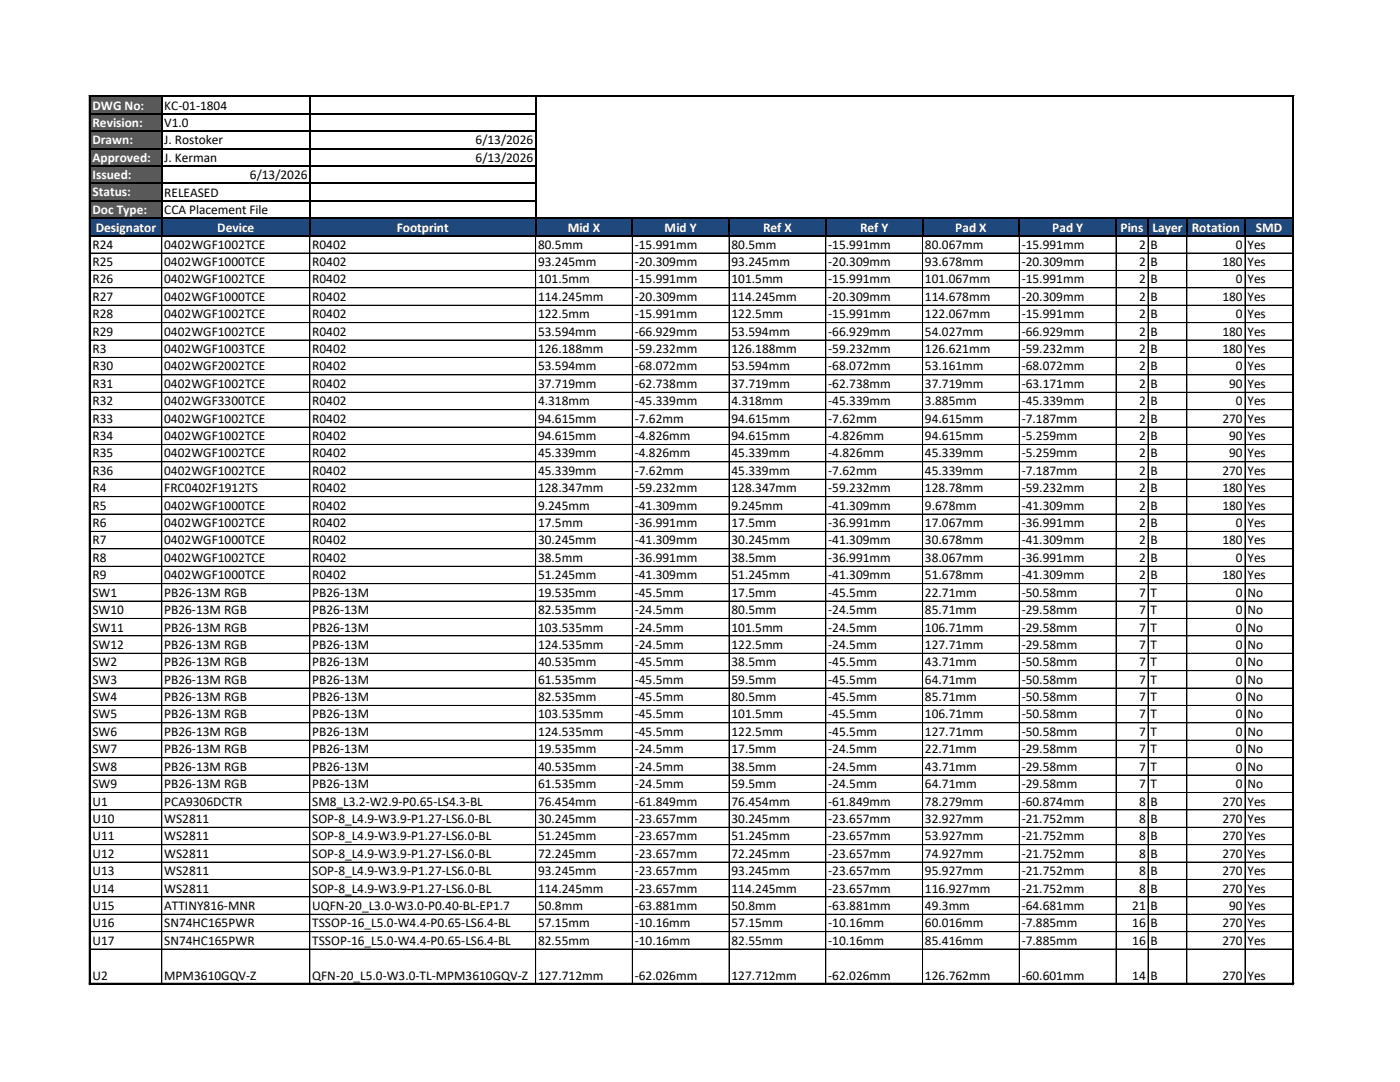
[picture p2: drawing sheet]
<svg xmlns="http://www.w3.org/2000/svg" width="279mm" height="216mm" viewBox="0 0 279 216" stroke-linecap="round" stroke-linejoin="round" font-family="sans-serif">
<defs><g id="words">
<g font-size="2.7" fill="#fff">
<text x="18.5" y="21.9">DWG No:</text>
<text x="18.5" y="25.4">Revision:</text>
<text x="18.5" y="28.8">Drawn:</text>
<text x="18.5" y="32.3">Approved:</text>
<text x="18.5" y="35.8">Issued:</text>
<text x="18.5" y="39.2">Status:</text>
<text x="18.5" y="42.7">Doc Type:</text>
<text x="19.1" y="46.2">Designator</text>
<text x="43.4" y="46.2">Device</text>
<text x="79.2" y="46.2">Footprint</text>
<text x="113.3" y="46.2">Mid X</text>
<text x="132.6" y="46.2">Mid Y</text>
<text x="152.3" y="46.2">Ref X</text>
<text x="171.6" y="46.2">Ref Y</text>
<text x="190.7" y="46.2">Pad X</text>
<text x="210" y="46.2">Pad Y</text>
<text x="223.6" y="46.2">Pins</text>
<text x="230" y="46.2">Layer</text>
<text x="237.9" y="46.2">Rotation</text>
<text x="250.6" y="46.2">SMD</text>
</g>
<g font-size="2.7">
<text x="32.8" y="21.9">KC-01-1804</text>
<text x="32.8" y="25.4">V1.0</text>
<text x="32.8" y="28.8">J. Rostoker</text>
<text x="94.9" y="28.8">6/13/2026</text>
<text x="32.8" y="32.3">J. Kerman</text>
<text x="49.9" y="35.7">6/13/2026</text>
<text x="94.9" y="32.3">6/13/2026</text>
<text x="32.8" y="39.3">RELEASED</text>
<text x="32.8" y="42.7">CCA Placement File</text>
<text x="18.5" y="49.6">R24</text>
<text x="18.5" y="53.1">R25</text>
<text x="32.8" y="49.6">0402WGF1002TCE</text>
<text x="32.8" y="53.1">0402WGF1000TCE</text>
<text x="62.3" y="49.6">R0402</text>
<text x="62.3" y="53.1">R0402</text>
<text x="107.4" y="49.6">80.5mm</text>
<text x="107.4" y="53.1">93.245mm</text>
<text x="126.7" y="49.6">-15.991mm</text>
<text x="126.7" y="53.1">-20.309mm</text>
<text x="146" y="49.6">80.5mm</text>
<text x="146" y="53.1">93.245mm</text>
<text x="165.3" y="49.6">-15.991mm</text>
<text x="165.3" y="53.1">-20.309mm</text>
<text x="184.6" y="49.6">80.067mm</text>
<text x="184.6" y="53.1">93.678mm</text>
<text x="203.9" y="49.6">-15.991mm</text>
<text x="203.9" y="53.1">-20.309mm</text>
<text x="227.3" y="49.6">2</text>
<text x="227.3" y="53.1">2</text>
<text x="229.6" y="49.6">B</text>
<text x="229.6" y="53.1">B</text>
<text x="244" y="53.1">180</text>
<text x="246.7" y="49.6">0</text>
<text x="249" y="49.6">Yes</text>
<text x="249" y="53.1">Yes</text>
<text x="18.5" y="56.6">R26</text>
<text x="32.8" y="56.6">0402WGF1002TCE</text>
<text x="62.3" y="56.6">R0402</text>
<text x="107.4" y="56.6">101.5mm</text>
<text x="126.7" y="56.6">-15.991mm</text>
<text x="146" y="56.6">101.5mm</text>
<text x="165.3" y="56.6">-15.991mm</text>
<text x="184.6" y="56.6">101.067mm</text>
<text x="203.9" y="56.6">-15.991mm</text>
<text x="227.3" y="56.6">2</text>
<text x="229.6" y="56.6">B</text>
<text x="246.7" y="56.6">0</text>
<text x="249" y="56.6">Yes</text>
<text x="18.5" y="60">R27</text>
<text x="18.5" y="63.5">R28</text>
<text x="32.8" y="60">0402WGF1000TCE</text>
<text x="32.8" y="63.5">0402WGF1002TCE</text>
<text x="62.3" y="60">R0402</text>
<text x="62.3" y="63.5">R0402</text>
<text x="107.4" y="60">114.245mm</text>
<text x="107.4" y="63.5">122.5mm</text>
<text x="126.7" y="60">-20.309mm</text>
<text x="126.7" y="63.5">-15.991mm</text>
<text x="146" y="60">114.245mm</text>
<text x="146" y="63.5">122.5mm</text>
<text x="165.3" y="60">-20.309mm</text>
<text x="165.3" y="63.5">-15.991mm</text>
<text x="184.6" y="60">114.678mm</text>
<text x="184.6" y="63.5">122.067mm</text>
<text x="203.9" y="60">-20.309mm</text>
<text x="203.9" y="63.5">-15.991mm</text>
<text x="227.3" y="60">2</text>
<text x="227.3" y="63.5">2</text>
<text x="229.6" y="60">B</text>
<text x="229.6" y="63.5">B</text>
<text x="244" y="60">180</text>
<text x="246.7" y="63.5">0</text>
<text x="249" y="60">Yes</text>
<text x="249" y="63.5">Yes</text>
<text x="18.5" y="67">R29</text>
<text x="18.5" y="70.4">R3</text>
<text x="32.8" y="67">0402WGF1002TCE</text>
<text x="32.8" y="70.4">0402WGF1003TCE</text>
<text x="62.3" y="67">R0402</text>
<text x="62.3" y="70.4">R0402</text>
<text x="107.4" y="67">53.594mm</text>
<text x="107.4" y="70.4">126.188mm</text>
<text x="126.7" y="67">-66.929mm</text>
<text x="126.7" y="70.4">-59.232mm</text>
<text x="146" y="67">53.594mm</text>
<text x="146" y="70.4">126.188mm</text>
<text x="165.3" y="67">-66.929mm</text>
<text x="165.3" y="70.4">-59.232mm</text>
<text x="184.6" y="67">54.027mm</text>
<text x="184.6" y="70.4">126.621mm</text>
<text x="203.9" y="67">-66.929mm</text>
<text x="203.9" y="70.4">-59.232mm</text>
<text x="227.3" y="67">2</text>
<text x="227.3" y="70.4">2</text>
<text x="229.6" y="67">B</text>
<text x="229.6" y="70.4">B</text>
<text x="244" y="67">180</text>
<text x="244" y="70.4">180</text>
<text x="249" y="67">Yes</text>
<text x="249" y="70.4">Yes</text>
<text x="18.5" y="73.9">R30</text>
<text x="18.5" y="77.4">R31</text>
<text x="32.8" y="73.9">0402WGF2002TCE</text>
<text x="32.8" y="77.4">0402WGF1002TCE</text>
<text x="62.3" y="73.9">R0402</text>
<text x="62.3" y="77.4">R0402</text>
<text x="107.4" y="73.9">53.594mm</text>
<text x="107.4" y="77.4">37.719mm</text>
<text x="126.7" y="73.9">-68.072mm</text>
<text x="126.7" y="77.4">-62.738mm</text>
<text x="146" y="73.9">53.594mm</text>
<text x="146" y="77.4">37.719mm</text>
<text x="165.3" y="73.9">-68.072mm</text>
<text x="165.3" y="77.4">-62.738mm</text>
<text x="184.6" y="73.9">53.161mm</text>
<text x="184.6" y="77.4">37.719mm</text>
<text x="203.9" y="73.9">-68.072mm</text>
<text x="203.9" y="77.4">-63.171mm</text>
<text x="227.3" y="73.9">2</text>
<text x="227.3" y="77.4">2</text>
<text x="229.6" y="73.9">B</text>
<text x="229.6" y="77.4">B</text>
<text x="245.3" y="77.4">90</text>
<text x="246.7" y="73.9">0</text>
<text x="249" y="73.9">Yes</text>
<text x="249" y="77.4">Yes</text>
<text x="18.5" y="80.9">R32</text>
<text x="32.8" y="80.9">0402WGF3300TCE</text>
<text x="62.3" y="80.9">R0402</text>
<text x="107.4" y="80.9">4.318mm</text>
<text x="126.7" y="80.9">-45.339mm</text>
<text x="146" y="80.9">4.318mm</text>
<text x="165.3" y="80.9">-45.339mm</text>
<text x="184.6" y="80.9">3.885mm</text>
<text x="203.9" y="80.9">-45.339mm</text>
<text x="227.3" y="80.9">2</text>
<text x="229.6" y="80.9">B</text>
<text x="246.7" y="80.9">0</text>
<text x="249" y="80.9">Yes</text>
<text x="18.5" y="84.3">R33</text>
<text x="18.5" y="87.8">R34</text>
<text x="32.8" y="84.3">0402WGF1002TCE</text>
<text x="32.8" y="87.8">0402WGF1002TCE</text>
<text x="62.3" y="84.3">R0402</text>
<text x="62.3" y="87.8">R0402</text>
<text x="107.4" y="84.3">94.615mm</text>
<text x="107.4" y="87.8">94.615mm</text>
<text x="126.7" y="84.3">-7.62mm</text>
<text x="126.7" y="87.8">-4.826mm</text>
<text x="146" y="84.3">94.615mm</text>
<text x="146" y="87.8">94.615mm</text>
<text x="165.3" y="84.3">-7.62mm</text>
<text x="165.3" y="87.8">-4.826mm</text>
<text x="184.6" y="84.3">94.615mm</text>
<text x="184.6" y="87.8">94.615mm</text>
<text x="203.9" y="84.3">-7.187mm</text>
<text x="203.9" y="87.8">-5.259mm</text>
<text x="227.3" y="84.3">2</text>
<text x="227.3" y="87.8">2</text>
<text x="229.6" y="84.3">B</text>
<text x="229.6" y="87.8">B</text>
<text x="244" y="84.3">270</text>
<text x="245.3" y="87.8">90</text>
<text x="249" y="84.3">Yes</text>
<text x="249" y="87.8">Yes</text>
<text x="18.5" y="91.3">R35</text>
<text x="18.5" y="94.8">R36</text>
<text x="32.8" y="91.3">0402WGF1002TCE</text>
<text x="32.8" y="94.8">0402WGF1002TCE</text>
<text x="62.3" y="91.3">R0402</text>
<text x="62.3" y="94.8">R0402</text>
<text x="107.4" y="91.3">45.339mm</text>
<text x="107.4" y="94.8">45.339mm</text>
<text x="126.7" y="91.3">-4.826mm</text>
<text x="126.7" y="94.8">-7.62mm</text>
<text x="146" y="91.3">45.339mm</text>
<text x="146" y="94.8">45.339mm</text>
<text x="165.3" y="91.3">-4.826mm</text>
<text x="165.3" y="94.8">-7.62mm</text>
<text x="184.6" y="91.3">45.339mm</text>
<text x="184.6" y="94.8">45.339mm</text>
<text x="203.9" y="91.3">-5.259mm</text>
<text x="203.9" y="94.8">-7.187mm</text>
<text x="227.3" y="91.3">2</text>
<text x="227.3" y="94.8">2</text>
<text x="229.6" y="91.3">B</text>
<text x="229.6" y="94.8">B</text>
<text x="244" y="94.8">270</text>
<text x="245.3" y="91.3">90</text>
<text x="249" y="91.3">Yes</text>
<text x="249" y="94.8">Yes</text>
<text x="18.5" y="98.2">R4</text>
<text x="18.5" y="101.7">R5</text>
<text x="32.8" y="98.2">FRC0402F1912TS</text>
<text x="32.8" y="101.7">0402WGF1000TCE</text>
<text x="62.3" y="98.2">R0402</text>
<text x="62.3" y="101.7">R0402</text>
<text x="107.4" y="98.2">128.347mm</text>
<text x="107.4" y="101.7">9.245mm</text>
<text x="126.7" y="98.2">-59.232mm</text>
<text x="126.7" y="101.7">-41.309mm</text>
<text x="146" y="98.2">128.347mm</text>
<text x="146" y="101.7">9.245mm</text>
<text x="165.3" y="98.2">-59.232mm</text>
<text x="165.3" y="101.7">-41.309mm</text>
<text x="184.6" y="98.2">128.78mm</text>
<text x="184.6" y="101.7">9.678mm</text>
<text x="203.9" y="98.2">-59.232mm</text>
<text x="203.9" y="101.7">-41.309mm</text>
<text x="227.3" y="98.2">2</text>
<text x="227.3" y="101.7">2</text>
<text x="229.6" y="98.2">B</text>
<text x="229.6" y="101.7">B</text>
<text x="244" y="98.2">180</text>
<text x="244" y="101.7">180</text>
<text x="249" y="98.2">Yes</text>
<text x="249" y="101.7">Yes</text>
<text x="18.5" y="105.2">R6</text>
<text x="32.8" y="105.2">0402WGF1002TCE</text>
<text x="62.3" y="105.2">R0402</text>
<text x="107.4" y="105.2">17.5mm</text>
<text x="126.7" y="105.2">-36.991mm</text>
<text x="146" y="105.2">17.5mm</text>
<text x="165.3" y="105.2">-36.991mm</text>
<text x="184.6" y="105.2">17.067mm</text>
<text x="203.9" y="105.2">-36.991mm</text>
<text x="227.3" y="105.2">2</text>
<text x="229.6" y="105.2">B</text>
<text x="246.7" y="105.2">0</text>
<text x="249" y="105.2">Yes</text>
<text x="18.5" y="108.6">R7</text>
<text x="18.5" y="112.1">R8</text>
<text x="32.8" y="108.6">0402WGF1000TCE</text>
<text x="32.8" y="112.1">0402WGF1002TCE</text>
<text x="62.3" y="108.6">R0402</text>
<text x="62.3" y="112.1">R0402</text>
<text x="107.4" y="108.6">30.245mm</text>
<text x="107.4" y="112.1">38.5mm</text>
<text x="126.7" y="108.6">-41.309mm</text>
<text x="126.7" y="112.1">-36.991mm</text>
<text x="146" y="108.6">30.245mm</text>
<text x="146" y="112.1">38.5mm</text>
<text x="165.3" y="108.6">-41.309mm</text>
<text x="165.3" y="112.1">-36.991mm</text>
<text x="184.6" y="108.6">30.678mm</text>
<text x="184.6" y="112.1">38.067mm</text>
<text x="203.9" y="108.6">-41.309mm</text>
<text x="203.9" y="112.1">-36.991mm</text>
<text x="227.3" y="108.6">2</text>
<text x="227.3" y="112.1">2</text>
<text x="229.6" y="108.6">B</text>
<text x="229.6" y="112.1">B</text>
<text x="244" y="108.6">180</text>
<text x="246.7" y="112.1">0</text>
<text x="249" y="108.6">Yes</text>
<text x="249" y="112.1">Yes</text>
<text x="18.5" y="115.6">R9</text>
<text x="18.5" y="119.1">SW1</text>
<text x="32.8" y="115.6">0402WGF1000TCE</text>
<text x="32.8" y="119.1">PB26-13M RGB</text>
<text x="62.3" y="115.6">R0402</text>
<text x="62.3" y="119.1">PB26-13M</text>
<text x="107.4" y="115.6">51.245mm</text>
<text x="107.4" y="119.1">19.535mm</text>
<text x="126.7" y="115.6">-41.309mm</text>
<text x="126.7" y="119.1">-45.5mm</text>
<text x="146" y="115.6">51.245mm</text>
<text x="146" y="119.1">17.5mm</text>
<text x="165.3" y="115.6">-41.309mm</text>
<text x="165.3" y="119.1">-45.5mm</text>
<text x="184.6" y="115.6">51.678mm</text>
<text x="184.6" y="119.1">22.71mm</text>
<text x="203.9" y="115.6">-41.309mm</text>
<text x="203.9" y="119.1">-50.58mm</text>
<text x="227.3" y="115.6">2</text>
<text x="227.3" y="119.1">7</text>
<text x="229.6" y="115.6">B</text>
<text x="229.6" y="119.1">T</text>
<text x="244" y="115.6">180</text>
<text x="246.7" y="119.1">0</text>
<text x="249" y="115.6">Yes</text>
<text x="249" y="119.1">No</text>
<text x="18.5" y="122.5">SW10</text>
<text x="32.8" y="122.5">PB26-13M RGB</text>
<text x="62.3" y="122.5">PB26-13M</text>
<text x="107.4" y="122.5">82.535mm</text>
<text x="126.7" y="122.5">-24.5mm</text>
<text x="146" y="122.5">80.5mm</text>
<text x="165.3" y="122.5">-24.5mm</text>
<text x="184.6" y="122.5">85.71mm</text>
<text x="203.9" y="122.5">-29.58mm</text>
<text x="227.3" y="122.5">7</text>
<text x="229.6" y="122.5">T</text>
<text x="246.7" y="122.5">0</text>
<text x="249" y="122.5">No</text>
<text x="18.5" y="126">SW11</text>
<text x="18.5" y="129.5">SW12</text>
<text x="32.8" y="126">PB26-13M RGB</text>
<text x="32.8" y="129.5">PB26-13M RGB</text>
<text x="62.3" y="126">PB26-13M</text>
<text x="62.3" y="129.5">PB26-13M</text>
<text x="107.4" y="126">103.535mm</text>
<text x="107.4" y="129.5">124.535mm</text>
<text x="126.7" y="126">-24.5mm</text>
<text x="126.7" y="129.5">-24.5mm</text>
<text x="146" y="126">101.5mm</text>
<text x="146" y="129.5">122.5mm</text>
<text x="165.3" y="126">-24.5mm</text>
<text x="165.3" y="129.5">-24.5mm</text>
<text x="184.6" y="126">106.71mm</text>
<text x="184.6" y="129.5">127.71mm</text>
<text x="203.9" y="126">-29.58mm</text>
<text x="203.9" y="129.5">-29.58mm</text>
<text x="227.3" y="126">7</text>
<text x="227.3" y="129.5">7</text>
<text x="229.6" y="126">T</text>
<text x="229.6" y="129.5">T</text>
<text x="246.7" y="126">0</text>
<text x="246.7" y="129.5">0</text>
<text x="249" y="126">No</text>
<text x="249" y="129.5">No</text>
<text x="18.5" y="133">SW2</text>
<text x="18.5" y="136.4">SW3</text>
<text x="32.8" y="133">PB26-13M RGB</text>
<text x="32.8" y="136.4">PB26-13M RGB</text>
<text x="62.3" y="133">PB26-13M</text>
<text x="62.3" y="136.4">PB26-13M</text>
<text x="107.4" y="133">40.535mm</text>
<text x="107.4" y="136.4">61.535mm</text>
<text x="126.7" y="133">-45.5mm</text>
<text x="126.7" y="136.4">-45.5mm</text>
<text x="146" y="133">38.5mm</text>
<text x="146" y="136.4">59.5mm</text>
<text x="165.3" y="133">-45.5mm</text>
<text x="165.3" y="136.4">-45.5mm</text>
<text x="184.6" y="133">43.71mm</text>
<text x="184.6" y="136.4">64.71mm</text>
<text x="203.9" y="133">-50.58mm</text>
<text x="203.9" y="136.4">-50.58mm</text>
<text x="227.3" y="133">7</text>
<text x="227.3" y="136.4">7</text>
<text x="229.6" y="133">T</text>
<text x="229.6" y="136.4">T</text>
<text x="246.7" y="133">0</text>
<text x="246.7" y="136.4">0</text>
<text x="249" y="133">No</text>
<text x="249" y="136.4">No</text>
<text x="18.5" y="139.9">SW4</text>
<text x="18.5" y="143.4">SW5</text>
<text x="32.8" y="139.9">PB26-13M RGB</text>
<text x="32.8" y="143.4">PB26-13M RGB</text>
<text x="62.3" y="139.9">PB26-13M</text>
<text x="62.3" y="143.4">PB26-13M</text>
<text x="107.4" y="139.9">82.535mm</text>
<text x="107.4" y="143.4">103.535mm</text>
<text x="126.7" y="139.9">-45.5mm</text>
<text x="126.7" y="143.4">-45.5mm</text>
<text x="146" y="139.9">80.5mm</text>
<text x="146" y="143.4">101.5mm</text>
<text x="165.3" y="139.9">-45.5mm</text>
<text x="165.3" y="143.4">-45.5mm</text>
<text x="184.6" y="139.9">85.71mm</text>
<text x="184.6" y="143.4">106.71mm</text>
<text x="203.9" y="139.9">-50.58mm</text>
<text x="203.9" y="143.4">-50.58mm</text>
<text x="227.3" y="139.9">7</text>
<text x="227.3" y="143.4">7</text>
<text x="229.6" y="139.9">T</text>
<text x="229.6" y="143.4">T</text>
<text x="246.7" y="139.9">0</text>
<text x="246.7" y="143.4">0</text>
<text x="249" y="139.9">No</text>
<text x="249" y="143.4">No</text>
<text x="18.5" y="146.8">SW6</text>
<text x="32.8" y="146.8">PB26-13M RGB</text>
<text x="62.3" y="146.8">PB26-13M</text>
<text x="107.4" y="146.8">124.535mm</text>
<text x="126.7" y="146.8">-45.5mm</text>
<text x="146" y="146.8">122.5mm</text>
<text x="165.3" y="146.8">-45.5mm</text>
<text x="184.6" y="146.8">127.71mm</text>
<text x="203.9" y="146.8">-50.58mm</text>
<text x="227.3" y="146.8">7</text>
<text x="229.6" y="146.8">T</text>
<text x="246.7" y="146.8">0</text>
<text x="249" y="146.8">No</text>
<text x="18.5" y="150.3">SW7</text>
<text x="18.5" y="153.8">SW8</text>
<text x="32.8" y="150.3">PB26-13M RGB</text>
<text x="32.8" y="153.8">PB26-13M RGB</text>
<text x="62.3" y="150.3">PB26-13M</text>
<text x="62.3" y="153.8">PB26-13M</text>
<text x="107.4" y="150.3">19.535mm</text>
<text x="107.4" y="153.8">40.535mm</text>
<text x="126.7" y="150.3">-24.5mm</text>
<text x="126.7" y="153.8">-24.5mm</text>
<text x="146" y="150.3">17.5mm</text>
<text x="146" y="153.8">38.5mm</text>
<text x="165.3" y="150.3">-24.5mm</text>
<text x="165.3" y="153.8">-24.5mm</text>
<text x="184.6" y="150.3">22.71mm</text>
<text x="184.6" y="153.8">43.71mm</text>
<text x="203.9" y="150.3">-29.58mm</text>
<text x="203.9" y="153.8">-29.58mm</text>
<text x="227.3" y="150.3">7</text>
<text x="227.3" y="153.8">7</text>
<text x="229.6" y="150.3">T</text>
<text x="229.6" y="153.8">T</text>
<text x="246.7" y="150.3">0</text>
<text x="246.7" y="153.8">0</text>
<text x="249" y="150.3">No</text>
<text x="249" y="153.8">No</text>
<text x="18.5" y="157.3">SW9</text>
<text x="18.5" y="160.7">U1</text>
<text x="32.8" y="157.3">PB26-13M RGB</text>
<text x="32.8" y="160.7">PCA9306DCTR</text>
<text x="62.3" y="157.3">PB26-13M</text>
<text x="62.3" y="160.7">SM8_L3.2-W2.9-P0.65-LS4.3-BL</text>
<text x="107.4" y="157.3">61.535mm</text>
<text x="107.4" y="160.7">76.454mm</text>
<text x="126.7" y="157.3">-24.5mm</text>
<text x="126.7" y="160.7">-61.849mm</text>
<text x="146" y="157.3">59.5mm</text>
<text x="146" y="160.7">76.454mm</text>
<text x="165.3" y="157.3">-24.5mm</text>
<text x="165.3" y="160.7">-61.849mm</text>
<text x="184.6" y="157.3">64.71mm</text>
<text x="184.6" y="160.7">78.279mm</text>
<text x="203.9" y="157.3">-29.58mm</text>
<text x="203.9" y="160.7">-60.874mm</text>
<text x="227.3" y="157.3">7</text>
<text x="227.3" y="160.7">8</text>
<text x="229.6" y="157.3">T</text>
<text x="229.6" y="160.7">B</text>
<text x="244" y="160.7">270</text>
<text x="246.7" y="157.3">0</text>
<text x="249" y="157.3">No</text>
<text x="249" y="160.7">Yes</text>
<text x="18.5" y="164.2">U10</text>
<text x="18.5" y="167.7">U11</text>
<text x="32.8" y="164.2">WS2811</text>
<text x="32.8" y="167.7">WS2811</text>
<text x="62.3" y="164.2">SOP-8_L4.9-W3.9-P1.27-LS6.0-BL</text>
<text x="62.3" y="167.7">SOP-8_L4.9-W3.9-P1.27-LS6.0-BL</text>
<text x="107.4" y="164.2">30.245mm</text>
<text x="107.4" y="167.7">51.245mm</text>
<text x="126.7" y="164.2">-23.657mm</text>
<text x="126.7" y="167.7">-23.657mm</text>
<text x="146" y="164.2">30.245mm</text>
<text x="146" y="167.7">51.245mm</text>
<text x="165.3" y="164.2">-23.657mm</text>
<text x="165.3" y="167.7">-23.657mm</text>
<text x="184.6" y="164.2">32.927mm</text>
<text x="184.6" y="167.7">53.927mm</text>
<text x="203.9" y="164.2">-21.752mm</text>
<text x="203.9" y="167.7">-21.752mm</text>
<text x="227.3" y="164.2">8</text>
<text x="227.3" y="167.7">8</text>
<text x="229.6" y="164.2">B</text>
<text x="229.6" y="167.7">B</text>
<text x="244" y="164.2">270</text>
<text x="244" y="167.7">270</text>
<text x="249" y="164.2">Yes</text>
<text x="249" y="167.7">Yes</text>
<text x="18.5" y="171.1">U12</text>
<text x="32.8" y="171.1">WS2811</text>
<text x="62.3" y="171.1">SOP-8_L4.9-W3.9-P1.27-LS6.0-BL</text>
<text x="107.4" y="171.1">72.245mm</text>
<text x="126.7" y="171.1">-23.657mm</text>
<text x="146" y="171.1">72.245mm</text>
<text x="165.3" y="171.1">-23.657mm</text>
<text x="184.6" y="171.1">74.927mm</text>
<text x="203.9" y="171.1">-21.752mm</text>
<text x="227.3" y="171.1">8</text>
<text x="229.6" y="171.1">B</text>
<text x="244" y="171.1">270</text>
<text x="249" y="171.1">Yes</text>
<text x="18.5" y="174.6">U13</text>
<text x="18.5" y="178.1">U14</text>
<text x="32.8" y="174.6">WS2811</text>
<text x="32.8" y="178.1">WS2811</text>
<text x="62.3" y="174.6">SOP-8_L4.9-W3.9-P1.27-LS6.0-BL</text>
<text x="62.3" y="178.1">SOP-8_L4.9-W3.9-P1.27-LS6.0-BL</text>
<text x="107.4" y="174.6">93.245mm</text>
<text x="107.4" y="178.1">114.245mm</text>
<text x="126.7" y="174.6">-23.657mm</text>
<text x="126.7" y="178.1">-23.657mm</text>
<text x="146" y="174.6">93.245mm</text>
<text x="146" y="178.1">114.245mm</text>
<text x="165.3" y="174.6">-23.657mm</text>
<text x="165.3" y="178.1">-23.657mm</text>
<text x="184.6" y="174.6">95.927mm</text>
<text x="184.6" y="178.1">116.927mm</text>
<text x="203.9" y="174.6">-21.752mm</text>
<text x="203.9" y="178.1">-21.752mm</text>
<text x="227.3" y="174.6">8</text>
<text x="227.3" y="178.1">8</text>
<text x="229.6" y="174.6">B</text>
<text x="229.6" y="178.1">B</text>
<text x="244" y="174.6">270</text>
<text x="244" y="178.1">270</text>
<text x="249" y="174.6">Yes</text>
<text x="249" y="178.1">Yes</text>
<text x="18.5" y="181.6">U15</text>
<text x="18.5" y="185">U16</text>
<text x="32.8" y="181.6">ATTINY816-MNR</text>
<text x="32.8" y="185">SN74HC165PWR</text>
<text x="62.3" y="181.6">UQFN-20_L3.0-W3.0-P0.40-BL-EP1.7</text>
<text x="62.3" y="185">TSSOP-16_L5.0-W4.4-P0.65-LS6.4-BL</text>
<text x="107.4" y="181.6">50.8mm</text>
<text x="107.4" y="185">57.15mm</text>
<text x="126.7" y="181.6">-63.881mm</text>
<text x="126.7" y="185">-10.16mm</text>
<text x="146" y="181.6">50.8mm</text>
<text x="146" y="185">57.15mm</text>
<text x="165.3" y="181.6">-63.881mm</text>
<text x="165.3" y="185">-10.16mm</text>
<text x="184.6" y="181.6">49.3mm</text>
<text x="184.6" y="185">60.016mm</text>
<text x="203.9" y="181.6">-64.681mm</text>
<text x="203.9" y="185">-7.885mm</text>
<text x="226" y="181.6">21</text>
<text x="226" y="185">16</text>
<text x="229.6" y="181.6">B</text>
<text x="229.6" y="185">B</text>
<text x="244" y="185">270</text>
<text x="245.3" y="181.6">90</text>
<text x="249" y="181.6">Yes</text>
<text x="249" y="185">Yes</text>
<text x="18.5" y="188.5">U17</text>
<text x="32.8" y="188.5">SN74HC165PWR</text>
<text x="62.3" y="188.5">TSSOP-16_L5.0-W4.4-P0.65-LS6.4-BL</text>
<text x="107.4" y="188.5">82.55mm</text>
<text x="126.7" y="188.5">-10.16mm</text>
<text x="146" y="188.5">82.55mm</text>
<text x="165.3" y="188.5">-10.16mm</text>
<text x="184.6" y="188.5">85.416mm</text>
<text x="203.9" y="188.5">-7.885mm</text>
<text x="226" y="188.5">16</text>
<text x="229.6" y="188.5">B</text>
<text x="244" y="188.5">270</text>
<text x="249" y="188.5">Yes</text>
<text x="18.5" y="195.5">U2</text>
<text x="32.8" y="195.5">MPM3610GQV-Z</text>
<text x="62.3" y="195.5">QFN-20_L5.0-W3.0-TL-MPM3610GQV-Z</text>
<text x="107.4" y="195.5">127.712mm</text>
<text x="126.7" y="195.5">-62.026mm</text>
<text x="146" y="195.5">127.712mm</text>
<text x="165.3" y="195.5">-62.026mm</text>
<text x="184.6" y="195.5">126.762mm</text>
<text x="203.9" y="195.5">-60.601mm</text>
<text x="226" y="195.5">14</text>
<text x="229.6" y="195.5">B</text>
<text x="244" y="195.5">270</text>
<text x="249" y="195.5">Yes</text>
</g>
</g></defs>
<path d="M18.1 19.3h14.2v24.3h-14.2z" fill-rule="evenodd" fill="#595959"/>
<path d="M18.1 43.5h239.9v3.5h-239.9z" fill-rule="evenodd" fill="#1f497d"/>
<g fill="none" stroke="#000" stroke-width=".2">
<path d="M107 19.3h-88.9v27.8M258 19.1v177.4M258.1 19.3v24.1M258.2 19.1h-240.4v177.4M18.1 54h240M18.1 57.4h240M32.3 47.1v149.2M61.8 47.1v149.2M106.9 47.1v149.2M126.2 47.1v149.2M145.5 47.1v149.2M164.8 47.1v149.2"/>
<path d="M184.1 47.1v149.2M203.4 47.1v149.2M222.7 47.1v149.2M229.1 47.1v149.2M236.9 47.1v149.2M248.5 47.1v149.2M258.1 50.5h-240M258.1 47.1v149.2M18.1 60.9h240M18.1 64.4h240M18.1 67.8h240M18.1 71.3h240"/>
<path d="M18.1 78.3h240M258.1 74.8h-240M18.1 81.7h240M18.1 85.2h240M18.1 88.7h240M18.1 92.2h240M18.1 95.6h240M258.1 99.1h-240M18.1 106h240M18.1 119.9h240M258.1 102.6h-240M258.1 109.5h-240"/>
<path d="M258.1 113h-240M258.1 116.5h-240M18.1 123.4h240M18.1 126.9h240M18.1 130.3h240M18.1 133.8h240M18.1 137.3h240M18.1 140.8h240M18.1 151.2h240M18.1 154.7h240M18.1 158.1h240M258.1 144.2h-240"/>
<path d="M258.1 147.7h-240M18.1 165.1h240M18.1 168.5h240M18.1 172h240M258.1 161.6h-240M258.1 175.5h-240M258.1 179h-240M17.8 196.2h240.4M18.1 182.4h240M18.1 189.4h240M18.1 196.4h240M258.1 185.9h-240"/>
</g>
<g fill="none" stroke="#000" stroke-width=".21">
<path d="M32.3 19.3v27.8M61.8 19.3v27.8M106.9 19.3v27.8M18.1 22.7h88.9M18.1 26.2h88.9M18.1 29.7h88.9M18.1 33.1h88.9M18.1 36.6h88.9M18.1 40.1h88.9M18.1 43.5h240.1M18.1 47h240.1M126.2 43.7v3.4"/>
<path d="M145.5 43.7v3.4M164.8 43.7v3.4M184.1 43.7v3.4M203.4 43.7v3.4M222.7 43.7v3.4M229.1 43.7v3.4M236.9 43.7v3.4M248.5 43.7v3.4M258.1 43.7v3.4"/>
</g>
<path d="M17.8 19.2h240.5M18 19v177.5M258.1 19v177.5M17.8 196.3h240.5" fill="none" stroke="#000" stroke-width=".34"/>
<use href="#words"/>
</svg>
